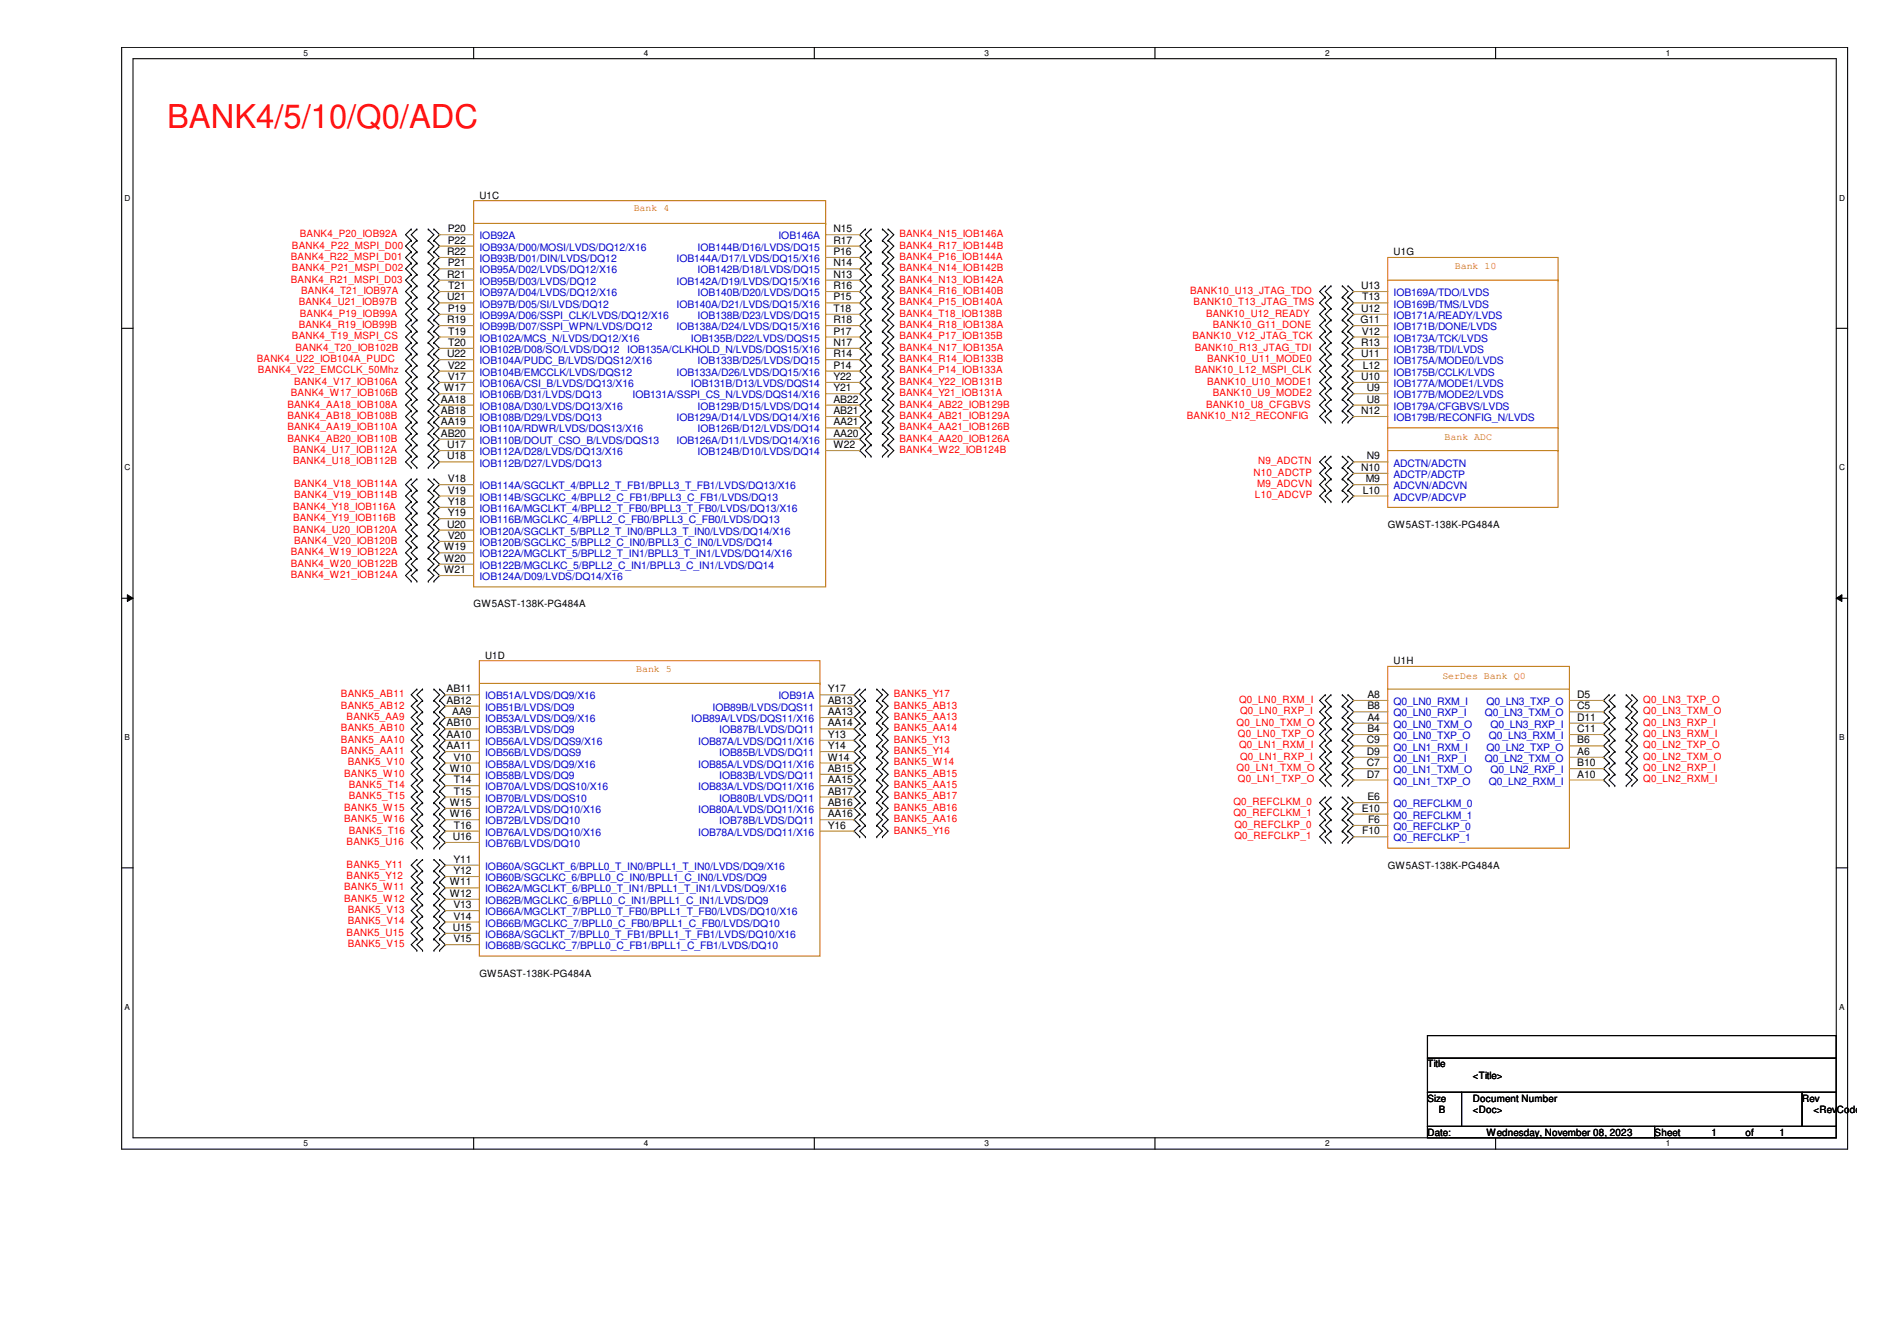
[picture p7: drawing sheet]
<svg xmlns="http://www.w3.org/2000/svg" width="297mm" height="210mm" viewBox="0 0 297 210" stroke-linecap="round" stroke-linejoin="round" font-family="sans-serif">
<defs><g id="words">
<text font-size="5.1" fill="#f00" x="26.2" y="20">BANK4/5/10/Q0/ADC</text>
<g font-size="1.6">
<text x="75.1" y="31.1">U1C</text>
<text x="70" y="39.9">R22</text>
<text x="70.1" y="36.4">P20</text>
<text x="70.1" y="38.1">P22</text>
<text x="70.1" y="41.7">P21</text>
<text x="130.5" y="41.7">N14</text>
<text x="130.5" y="39.9">P16</text>
<text x="130.5" y="38.1">R17</text>
<text x="130.5" y="36.4">N15</text>
<text x="218.2" y="40">U1G</text>
<text x="70" y="43.5">R21</text>
<text x="70" y="47">U21</text>
<text x="70.2" y="45.3">T21</text>
<text x="130.5" y="47">P15</text>
<text x="130.5" y="45.3">R16</text>
<text x="130.5" y="43.5">N13</text>
<text x="213.1" y="45.3">U13</text>
<text x="213.3" y="47">T13</text>
<text x="70" y="50.6">R19</text>
<text x="70.1" y="48.8">P19</text>
<text x="70.2" y="52.4">T19</text>
<text x="130.5" y="52.4">P17</text>
<text x="130.5" y="50.6">R18</text>
<text x="130.5" y="48.8">T18</text>
<text x="213" y="50.6">G11</text>
<text x="213.1" y="48.8">U12</text>
<text x="213.2" y="52.4">V12</text>
<text x="70" y="55.9">U22</text>
<text x="70.1" y="57.7">V22</text>
<text x="70.1" y="59.5">V17</text>
<text x="70.2" y="54.1">T20</text>
<text x="130.5" y="59.5">Y22</text>
<text x="130.5" y="57.7">P14</text>
<text x="130.5" y="55.9">R14</text>
<text x="130.5" y="54.1">N17</text>
<text x="213.1" y="54.1">R13</text>
<text x="213.1" y="55.9">U11</text>
<text x="213.1" y="59.5">U10</text>
<text x="213.4" y="57.7">L12</text>
<text x="69" y="63">AA18</text>
<text x="69" y="64.8">AB18</text>
<text x="69.6" y="61.3">W17</text>
<text x="130.5" y="64.8">AB21</text>
<text x="130.5" y="63">AB22</text>
<text x="130.5" y="61.3">Y21</text>
<text x="213.1" y="64.8">N12</text>
<text x="214" y="61.3">U9</text>
<text x="214" y="63">U8</text>
<text x="69" y="66.6">AA19</text>
<text x="69" y="68.4">AB20</text>
<text x="70" y="70.1">U17</text>
<text x="70" y="71.9">U18</text>
<text x="130.5" y="70.1">W22</text>
<text x="130.5" y="68.4">AA20</text>
<text x="130.5" y="66.6">AA21</text>
<text x="214" y="71.9">N9</text>
<text x="70.1" y="75.5">V18</text>
<text x="70.1" y="77.3">V19</text>
<text x="213.1" y="73.7">N10</text>
<text x="213.4" y="77.3">L10</text>
<text x="213.9" y="75.5">M9</text>
<text x="70" y="82.6">U20</text>
<text x="70.1" y="79">Y18</text>
<text x="70.1" y="80.8">Y19</text>
<text x="217.3" y="82.6">GW5AST-138K-PG484A</text>
<text x="69.6" y="86.1">W19</text>
<text x="69.6" y="87.9">W20</text>
<text x="69.6" y="89.7">W21</text>
<text x="70.1" y="84.4">V20</text>
<text x="74.2" y="95.1">GW5AST-138K-PG484A</text>
<text x="75.9" y="103.1">U1D</text>
<text x="218.2" y="104">U1H</text>
<text x="69.9" y="108.4">AB11</text>
<text x="69.9" y="110.2">AB12</text>
<text x="69.9" y="113.7">AB10</text>
<text x="70.8" y="111.9">AA9</text>
<text x="129.6" y="113.7">AA14</text>
<text x="129.6" y="111.9">AA13</text>
<text x="129.6" y="110.2">AB13</text>
<text x="129.6" y="108.4">Y17</text>
<text x="214.1" y="109.3">A8</text>
<text x="214.1" y="111">B8</text>
<text x="214.1" y="112.8">A4</text>
<text x="247" y="112.8">D11</text>
<text x="247" y="111">C5</text>
<text x="247" y="109.3">D5</text>
<text x="69.9" y="115.5">AA10</text>
<text x="69.9" y="117.3">AA11</text>
<text x="71" y="119">V10</text>
<text x="129.6" y="119">W14</text>
<text x="129.6" y="117.3">Y14</text>
<text x="129.6" y="115.5">Y13</text>
<text x="214" y="116.4">C9</text>
<text x="214" y="118.2">D9</text>
<text x="214" y="119.9">C7</text>
<text x="214.1" y="114.6">B4</text>
<text x="247" y="119.9">B10</text>
<text x="247" y="118.2">A6</text>
<text x="247" y="116.4">B6</text>
<text x="247" y="114.6">C11</text>
<text x="70.4" y="120.8">W10</text>
<text x="71.1" y="122.6">T14</text>
<text x="71.1" y="124.4">T15</text>
<text x="129.6" y="124.4">AB17</text>
<text x="129.6" y="122.6">AA15</text>
<text x="129.6" y="120.8">AB15</text>
<text x="214" y="121.7">D7</text>
<text x="214.1" y="125.3">E6</text>
<text x="247" y="121.7">A10</text>
<text x="70.4" y="126.2">W15</text>
<text x="70.4" y="127.9">W16</text>
<text x="70.9" y="131.5">U16</text>
<text x="71.1" y="129.7">T16</text>
<text x="129.6" y="129.7">Y16</text>
<text x="129.6" y="127.9">AA16</text>
<text x="129.6" y="126.2">AB16</text>
<text x="213.2" y="127">E10</text>
<text x="213.3" y="130.6">F10</text>
<text x="214.2" y="128.8">F6</text>
<text x="71" y="135">Y11</text>
<text x="71" y="136.8">Y12</text>
<text x="217.3" y="136">GW5AST-138K-PG484A</text>
<text x="70.4" y="138.6">W11</text>
<text x="70.4" y="140.4">W12</text>
<text x="71" y="142.2">V13</text>
<text x="71" y="143.9">V14</text>
<text x="70.9" y="145.7">U15</text>
<text x="71" y="147.5">V15</text>
<text x="75.1" y="152.9">GW5AST-138K-PG484A</text>
<text x="223.5" y="167.1">Title</text>
<text x="223.5" y="172.4">Size</text>
<text x="230.6" y="172.4">Document Number</text>
<text x="230.6" y="168.9">&lt;Title&gt;</text>
<text x="282.2" y="172.4">Rev</text>
<text x="223.5" y="177.8">Date:</text>
<text x="225.3" y="174.2">B</text>
<text x="230.6" y="174.2">&lt;Doc&gt;</text>
<text x="232.7" y="177.8">Wednesday, November 08, 2023</text>
<text x="259.1" y="177.8">Sheet</text>
<text x="268" y="177.8">1</text>
<text x="273.3" y="177.8">of</text>
<text x="278.6" y="177.8">1</text>
<text x="284" y="174.2">&lt;RevCode</text>
</g>
<g font-size="1.6" fill="#cc8006">
<text x="99.2" y="33">Bank 4</text>
<text x="227.8" y="42.1">Bank 10</text>
<text x="226.2" y="68.9">Bank ADC</text>
<text x="99.6" y="105.2">Bank 5</text>
<text x="225.8" y="106.3">SerDes Bank Q0</text>
</g>
<g font-size="1.6" fill="#f00">
<text x="45.6" y="40.7">BANK4_R22_MSPI_D01</text>
<text x="45.7" y="38.9">BANK4_P22_MSPI_D00</text>
<text x="46.9" y="37.1">BANK4_P20_IOB92A</text>
<text x="140.8" y="40.7">BANK4_P16_IOB144A</text>
<text x="140.8" y="38.9">BANK4_R17_IOB144B</text>
<text x="140.8" y="37.1">BANK4_N15_IOB146A</text>
<text x="45.6" y="44.2">BANK4_R21_MSPI_D03</text>
<text x="45.7" y="42.5">BANK4_P21_MSPI_D02</text>
<text x="46.8" y="47.8">BANK4_U21_IOB97B</text>
<text x="47.2" y="46">BANK4_T21_IOB97A</text>
<text x="140.8" y="47.8">BANK4_P15_IOB140A</text>
<text x="140.8" y="46">BANK4_R16_IOB140B</text>
<text x="140.8" y="44.2">BANK4_N13_IOB142A</text>
<text x="140.8" y="42.5">BANK4_N14_IOB142B</text>
<text x="186.4" y="46">BANK10_U13_JTAG_TDO</text>
<text x="186.9" y="47.8">BANK10_T13_JTAG_TMS</text>
<text x="45.7" y="53.1">BANK4_T19_MSPI_CS</text>
<text x="46.8" y="51.3">BANK4_R19_IOB99B</text>
<text x="46.9" y="49.6">BANK4_P19_IOB99A</text>
<text x="140.8" y="53.1">BANK4_P17_IOB135B</text>
<text x="140.8" y="51.3">BANK4_R18_IOB138A</text>
<text x="140.8" y="49.6">BANK4_T18_IOB138B</text>
<text x="186.7" y="53.1">BANK10_V12_JTAG_TCK</text>
<text x="188.8" y="49.6">BANK10_U12_READY</text>
<text x="189.9" y="51.3">BANK10_G11_DONE</text>
<text x="40.2" y="56.7">BANK4_U22_IOB104A_PUDC</text>
<text x="40.4" y="58.5">BANK4_V22_EMCCLK_50Mhz</text>
<text x="46.3" y="54.9">BANK4_T20_IOB102B</text>
<text x="140.8" y="58.5">BANK4_P14_IOB133A</text>
<text x="140.8" y="56.7">BANK4_R14_IOB133B</text>
<text x="140.8" y="54.9">BANK4_N17_IOB135A</text>
<text x="187.1" y="54.9">BANK10_R13_JTAG_TDI</text>
<text x="187.1" y="58.5">BANK10_L12_MSPI_CLK</text>
<text x="189" y="56.7">BANK10_U11_MODE0</text>
<text x="45" y="63.8">BANK4_AA18_IOB108A</text>
<text x="45" y="65.6">BANK4_AB18_IOB108B</text>
<text x="45.6" y="62">BANK4_W17_IOB106B</text>
<text x="46.1" y="60.2">BANK4_V17_IOB106A</text>
<text x="140.8" y="65.6">BANK4_AB21_IOB129A</text>
<text x="140.8" y="63.8">BANK4_AB22_IOB129B</text>
<text x="140.8" y="62">BANK4_Y21_IOB131A</text>
<text x="140.8" y="60.2">BANK4_Y22_IOB131B</text>
<text x="185.8" y="65.6">BANK10_N12_RECONFIG</text>
<text x="188.8" y="63.8">BANK10_U8_CFGBVS</text>
<text x="189" y="60.2">BANK10_U10_MODE1</text>
<text x="189.9" y="62">BANK10_U9_MODE2</text>
<text x="45" y="67.4">BANK4_AA19_IOB110A</text>
<text x="45" y="69.1">BANK4_AB20_IOB110B</text>
<text x="45.9" y="70.9">BANK4_U17_IOB112A</text>
<text x="140.8" y="70.9">BANK4_W22_IOB124B</text>
<text x="140.8" y="69.1">BANK4_AA20_IOB126A</text>
<text x="140.8" y="67.4">BANK4_AA21_IOB126B</text>
<text x="45.9" y="72.7">BANK4_U18_IOB112B</text>
<text x="46.1" y="76.2">BANK4_V18_IOB114A</text>
<text x="196.3" y="74.5">N10_ADCTP</text>
<text x="196.8" y="76.2">M9_ADCVN</text>
<text x="197" y="72.7">N9_ADCTN</text>
<text x="45.9" y="79.8">BANK4_Y18_IOB116A</text>
<text x="45.9" y="81.6">BANK4_Y19_IOB116B</text>
<text x="45.9" y="83.4">BANK4_U20_IOB120A</text>
<text x="46.1" y="78">BANK4_V19_IOB114B</text>
<text x="196.5" y="78">L10_ADCVP</text>
<text x="45.6" y="86.9">BANK4_W19_IOB122A</text>
<text x="45.6" y="88.7">BANK4_W20_IOB122B</text>
<text x="46.1" y="85.1">BANK4_V20_IOB120B</text>
<text x="45.6" y="90.5">BANK4_W21_IOB124A</text>
<text x="53.4" y="109.1">BANK5_AB11</text>
<text x="53.4" y="110.9">BANK5_AB12</text>
<text x="54.3" y="112.7">BANK5_AA9</text>
<text x="140" y="112.7">BANK5_AA13</text>
<text x="140" y="110.9">BANK5_AB13</text>
<text x="140" y="109.1">BANK5_Y17</text>
<text x="193.6" y="113.6">Q0_LN0_TXM_O</text>
<text x="194" y="110">Q0_LN0_RXM_I</text>
<text x="194.2" y="111.8">Q0_LN0_RXP_I</text>
<text x="257.3" y="113.6">Q0_LN3_RXP_I</text>
<text x="257.3" y="111.8">Q0_LN3_TXM_O</text>
<text x="257.3" y="110">Q0_LN3_TXP_O</text>
<text x="53.4" y="114.5">BANK5_AB10</text>
<text x="53.4" y="116.2">BANK5_AA10</text>
<text x="53.4" y="118">BANK5_AA11</text>
<text x="54.4" y="119.8">BANK5_V10</text>
<text x="140" y="119.8">BANK5_W14</text>
<text x="140" y="118">BANK5_Y14</text>
<text x="140" y="116.2">BANK5_Y13</text>
<text x="140" y="114.5">BANK5_AA14</text>
<text x="193.8" y="115.4">Q0_LN0_TXP_O</text>
<text x="194" y="117.1">Q0_LN1_RXM_I</text>
<text x="194.2" y="118.9">Q0_LN1_RXP_I</text>
<text x="257.3" y="118.9">Q0_LN2_TXM_O</text>
<text x="257.3" y="117.1">Q0_LN2_TXP_O</text>
<text x="257.3" y="115.4">Q0_LN3_RXM_I</text>
<text x="53.9" y="121.6">BANK5_W10</text>
<text x="54.6" y="123.4">BANK5_T14</text>
<text x="54.6" y="125.1">BANK5_T15</text>
<text x="140" y="125.1">BANK5_AB17</text>
<text x="140" y="123.4">BANK5_AA15</text>
<text x="140" y="121.6">BANK5_AB15</text>
<text x="193.6" y="120.7">Q0_LN1_TXM_O</text>
<text x="193.8" y="122.5">Q0_LN1_TXP_O</text>
<text x="257.3" y="122.5">Q0_LN2_RXM_I</text>
<text x="257.3" y="120.7">Q0_LN2_RXP_I</text>
<text x="53.9" y="126.9">BANK5_W15</text>
<text x="53.9" y="128.7">BANK5_W16</text>
<text x="54.6" y="130.5">BANK5_T16</text>
<text x="140" y="130.5">BANK5_Y16</text>
<text x="140" y="128.7">BANK5_AA16</text>
<text x="140" y="126.9">BANK5_AB16</text>
<text x="193.1" y="126">Q0_REFCLKM_0</text>
<text x="193.1" y="127.8">Q0_REFCLKM_1</text>
<text x="193.3" y="129.6">Q0_REFCLKP_0</text>
<text x="193.3" y="131.4">Q0_REFCLKP_1</text>
<text x="54.3" y="132.2">BANK5_U16</text>
<text x="54.3" y="135.8">BANK5_Y11</text>
<text x="54.3" y="137.6">BANK5_Y12</text>
<text x="53.9" y="139.4">BANK5_W11</text>
<text x="53.9" y="141.1">BANK5_W12</text>
<text x="54.4" y="142.9">BANK5_V13</text>
<text x="54.3" y="146.5">BANK5_U15</text>
<text x="54.4" y="144.7">BANK5_V14</text>
<text x="54.4" y="148.3">BANK5_V15</text>
</g>
<g font-size="1.6" fill="#00c">
<text x="75.1" y="37.5">IOB92A</text>
<text x="75.1" y="39.2">IOB93A/D00/MOSI/LVDS/DQ12/X16</text>
<text x="75.1" y="41">IOB93B/D01/DIN/LVDS/DQ12</text>
<text x="105.9" y="41">IOB144A/D17/LVDS/DQ15/X16</text>
<text x="109.2" y="39.2">IOB144B/D16/LVDS/DQ15</text>
<text x="121.9" y="37.5">IOB146A</text>
<text x="75.1" y="42.8">IOB95A/D02/LVDS/DQ12/X16</text>
<text x="75.1" y="44.6">IOB95B/D03/LVDS/DQ12</text>
<text x="75.1" y="46.4">IOB97A/D04/LVDS/DQ12/X16</text>
<text x="105.9" y="44.6">IOB142A/D19/LVDS/DQ15/X16</text>
<text x="109.2" y="46.4">IOB140B/D20/LVDS/DQ15</text>
<text x="109.2" y="42.8">IOB142B/D18/LVDS/DQ15</text>
<text x="218.2" y="46.4">IOB169A/TDO/LVDS</text>
<text x="75.1" y="53.5">IOB102A/MCS_N/LVDS/DQ12/X16</text>
<text x="75.1" y="48.1">IOB97B/D05/SI/LVDS/DQ12</text>
<text x="75.1" y="49.9">IOB99A/D06/SSPI_CLK/LVDS/DQ12/X16</text>
<text x="75.1" y="51.7">IOB99B/D07/SSPI_WPN/LVDS/DQ12</text>
<text x="105.9" y="51.7">IOB138A/D24/LVDS/DQ15/X16</text>
<text x="105.9" y="48.1">IOB140A/D21/LVDS/DQ15/X16</text>
<text x="108.2" y="53.5">IOB135B/D22/LVDS/DQS15</text>
<text x="109.2" y="49.9">IOB138B/D23/LVDS/DQ15</text>
<text x="218.2" y="48.1">IOB169B/TMS/LVDS</text>
<text x="218.2" y="49.9">IOB171A/READY/LVDS</text>
<text x="218.2" y="51.7">IOB171B/DONE/LVDS</text>
<text x="218.2" y="53.5">IOB173A/TCK/LVDS</text>
<text x="75.1" y="55.2">IOB102B/D08/SO/LVDS/DQ12</text>
<text x="75.1" y="57">IOB104A/PUDC_B/LVDS/DQS12/X16</text>
<text x="75.1" y="58.8">IOB104B/EMCCLK/LVDS/DQS12</text>
<text x="98.2" y="55.2">IOB135A/CLKHOLD_N/LVDS/DQS15/X16</text>
<text x="105.9" y="58.8">IOB133A/D26/LVDS/DQ15/X16</text>
<text x="109.2" y="57">IOB133B/D25/LVDS/DQ15</text>
<text x="218.2" y="55.2">IOB173B/TDI/LVDS</text>
<text x="218.2" y="57">IOB175A/MODE0/LVDS</text>
<text x="218.2" y="58.8">IOB175B/CCLK/LVDS</text>
<text x="75.1" y="60.6">IOB106A/CSI_B/LVDS/DQ13/X16</text>
<text x="75.1" y="62.4">IOB106B/D31/LVDS/DQ13</text>
<text x="75.1" y="64.1">IOB108A/D30/LVDS/DQ13/X16</text>
<text x="75.1" y="65.9">IOB108B/D29/LVDS/DQ13</text>
<text x="99" y="62.4">IOB131A/SSPI_CS_N/LVDS/DQS14/X16</text>
<text x="105.9" y="65.9">IOB129A/D14/LVDS/DQ14/X16</text>
<text x="108.2" y="60.6">IOB131B/D13/LVDS/DQS14</text>
<text x="109.2" y="64.1">IOB129B/D15/LVDS/DQ14</text>
<text x="218.2" y="60.6">IOB177A/MODE1/LVDS</text>
<text x="218.2" y="62.4">IOB177B/MODE2/LVDS</text>
<text x="218.2" y="64.1">IOB179A/CFGBVS/LVDS</text>
<text x="218.2" y="65.9">IOB179B/RECONFIG_N/LVDS</text>
<text x="75.1" y="67.7">IOB110A/RDWR/LVDS/DQS13/X16</text>
<text x="75.1" y="69.5">IOB110B/DOUT_CSO_B/LVDS/DQS13</text>
<text x="75.1" y="71.2">IOB112A/D28/LVDS/DQ13/X16</text>
<text x="105.9" y="69.5">IOB126A/D11/LVDS/DQ14/X16</text>
<text x="109.2" y="71.2">IOB124B/D10/LVDS/DQ14</text>
<text x="109.2" y="67.7">IOB126B/D12/LVDS/DQ14</text>
<text x="75.1" y="73">IOB112B/D27/LVDS/DQ13</text>
<text x="75.1" y="76.6">IOB114A/SGCLKT_4/BPLL2_T_FB1/BPLL3_T_FB1/LVDS/DQ13/X16</text>
<text x="218.2" y="73">ADCTN/ADCTN</text>
<text x="218.2" y="74.8">ADCTP/ADCTP</text>
<text x="218.2" y="76.6">ADCVN/ADCVN</text>
<text x="75.1" y="78.4">IOB114B/SGCLKC_4/BPLL2_C_FB1/BPLL3_C_FB1/LVDS/DQ13</text>
<text x="75.1" y="80.1">IOB116A/MGCLKT_4/BPLL2_T_FB0/BPLL3_T_FB0/LVDS/DQ13/X16</text>
<text x="75.1" y="81.9">IOB116B/MGCLKC_4/BPLL2_C_FB0/BPLL3_C_FB0/LVDS/DQ13</text>
<text x="75.1" y="83.7">IOB120A/SGCLKT_5/BPLL2_T_IN0/BPLL3_T_IN0/LVDS/DQ14/X16</text>
<text x="218.2" y="78.4">ADCVP/ADCVP</text>
<text x="75.1" y="85.5">IOB120B/SGCLKC_5/BPLL2_C_IN0/BPLL3_C_IN0/LVDS/DQ14</text>
<text x="75.1" y="87.2">IOB122A/MGCLKT_5/BPLL2_T_IN1/BPLL3_T_IN1/LVDS/DQ14/X16</text>
<text x="75.1" y="89">IOB122B/MGCLKC_5/BPLL2_C_IN1/BPLL3_C_IN1/LVDS/DQ14</text>
<text x="75.1" y="90.8">IOB124A/D09/LVDS/DQ14/X16</text>
<text x="75.9" y="109.5">IOB51A/LVDS/DQ9/X16</text>
<text x="75.9" y="111.3">IOB51B/LVDS/DQ9</text>
<text x="75.9" y="113">IOB53A/LVDS/DQ9/X16</text>
<text x="108.2" y="113">IOB89A/LVDS/DQS11/X16</text>
<text x="111.5" y="111.3">IOB89B/LVDS/DQS11</text>
<text x="121.9" y="109.5">IOB91A</text>
<text x="218.2" y="110.4">Q0_LN0_RXM_I</text>
<text x="218.2" y="112.1">Q0_LN0_RXP_I</text>
<text x="218.2" y="113.9">Q0_LN0_TXM_O</text>
<text x="232.5" y="112.1">Q0_LN3_TXM_O</text>
<text x="232.7" y="110.4">Q0_LN3_TXP_O</text>
<text x="233.4" y="113.9">Q0_LN3_RXP_I</text>
<text x="75.9" y="114.8">IOB53B/LVDS/DQ9</text>
<text x="75.9" y="116.6">IOB56A/LVDS/DQS9/X16</text>
<text x="75.9" y="118.4">IOB56B/LVDS/DQS9</text>
<text x="109.3" y="116.6">IOB87A/LVDS/DQ11/X16</text>
<text x="112.6" y="118.4">IOB85B/LVDS/DQ11</text>
<text x="112.6" y="114.8">IOB87B/LVDS/DQ11</text>
<text x="218.2" y="115.7">Q0_LN0_TXP_O</text>
<text x="218.2" y="117.5">Q0_LN1_RXM_I</text>
<text x="218.2" y="119.3">Q0_LN1_RXP_I</text>
<text x="232.5" y="119.3">Q0_LN2_TXM_O</text>
<text x="232.7" y="117.5">Q0_LN2_TXP_O</text>
<text x="233.1" y="115.7">Q0_LN3_RXM_I</text>
<text x="75.9" y="120.1">IOB58A/LVDS/DQ9/X16</text>
<text x="75.9" y="121.9">IOB58B/LVDS/DQ9</text>
<text x="75.9" y="123.7">IOB70A/LVDS/DQS10/X16</text>
<text x="75.9" y="125.5">IOB70B/LVDS/DQS10</text>
<text x="109.3" y="123.7">IOB83A/LVDS/DQ11/X16</text>
<text x="109.3" y="120.1">IOB85A/LVDS/DQ11/X16</text>
<text x="112.6" y="125.5">IOB80B/LVDS/DQ11</text>
<text x="112.6" y="121.9">IOB83B/LVDS/DQ11</text>
<text x="218.2" y="121">Q0_LN1_TXM_O</text>
<text x="218.2" y="122.8">Q0_LN1_TXP_O</text>
<text x="233.1" y="122.8">Q0_LN2_RXM_I</text>
<text x="233.4" y="121">Q0_LN2_RXP_I</text>
<text x="75.9" y="127.3">IOB72A/LVDS/DQ10/X16</text>
<text x="75.9" y="129">IOB72B/LVDS/DQ10</text>
<text x="75.9" y="130.8">IOB76A/LVDS/DQ10/X16</text>
<text x="109.3" y="130.8">IOB78A/LVDS/DQ11/X16</text>
<text x="109.3" y="127.3">IOB80A/LVDS/DQ11/X16</text>
<text x="112.6" y="129">IOB78B/LVDS/DQ11</text>
<text x="218.2" y="126.4">Q0_REFCLKM_0</text>
<text x="218.2" y="128.1">Q0_REFCLKM_1</text>
<text x="218.2" y="129.9">Q0_REFCLKP_0</text>
<text x="218.2" y="131.7">Q0_REFCLKP_1</text>
<text x="75.9" y="136.1">IOB60A/SGCLKT_6/BPLL0_T_IN0/BPLL1_T_IN0/LVDS/DQ9/X16</text>
<text x="75.9" y="137.9">IOB60B/SGCLKC_6/BPLL0_C_IN0/BPLL1_C_IN0/LVDS/DQ9</text>
<text x="75.9" y="132.6">IOB76B/LVDS/DQ10</text>
<text x="75.9" y="139.7">IOB62A/MGCLKT_6/BPLL0_T_IN1/BPLL1_T_IN1/LVDS/DQ9/X16</text>
<text x="75.9" y="141.5">IOB62B/MGCLKC_6/BPLL0_C_IN1/BPLL1_C_IN1/LVDS/DQ9</text>
<text x="75.9" y="143.3">IOB66A/MGCLKT_7/BPLL0_T_FB0/BPLL1_T_FB0/LVDS/DQ10/X16</text>
<text x="75.9" y="145">IOB66B/MGCLKC_7/BPLL0_C_FB0/BPLL1_C_FB0/LVDS/DQ10</text>
<text x="75.9" y="146.8">IOB68A/SGCLKT_7/BPLL0_T_FB1/BPLL1_T_FB1/LVDS/DQ10/X16</text>
<text x="75.9" y="148.6">IOB68B/SGCLKC_7/BPLL0_C_FB1/BPLL1_C_FB1/LVDS/DQ10</text>
</g>
<g font-size="1.3">
<text x="47.5" y="8.7">5</text>
<text x="100.8" y="8.7">4</text>
<text x="154.2" y="8.7">3</text>
<text x="207.5" y="8.7">2</text>
<text x="260.9" y="8.7">1</text>
<text x="19.5" y="31.4">D</text>
<text x="288" y="31.4">D</text>
<text x="19.5" y="73.6">C</text>
<text x="288" y="73.6">C</text>
<text x="19.5" y="115.9">B</text>
<text x="288" y="115.9">B</text>
<text x="19.5" y="158.1">A</text>
<text x="288" y="158.1">A</text>
<text x="47.5" y="179.4">5</text>
<text x="100.8" y="179.4">4</text>
<text x="154.2" y="179.4">3</text>
<text x="207.5" y="179.4">2</text>
<text x="260.9" y="179.4">1</text>
</g>
</g></defs>
<path d="M19.1 7.4h270.2v172.5h-270.2zM20.8 9.2h266.7v168.9h-266.7z" fill="none" stroke="#000" stroke-width=".17"/>
<g fill="#fff">
<path d="M47.5 7.6h.7v1.4h-.7z"/>
<path d="M47.5 178.3h.7v1.4h-.7z"/>
</g>
<path d="M74.2 7.4v1.8M74.2 178.1v1.8" fill="none" stroke="#000" stroke-width=".17"/>
<g fill="#fff">
<path d="M100.8 7.6h.7v1.4h-.7z"/>
<path d="M100.8 178.3h.7v1.4h-.7z"/>
</g>
<path d="M127.5 7.4v1.8M127.5 178.1v1.8" fill="none" stroke="#000" stroke-width=".17"/>
<g fill="#fff">
<path d="M154.2 7.6h.7v1.4h-.7z"/>
<path d="M154.2 178.3h.7v1.4h-.7z"/>
</g>
<path d="M180.8 7.4v1.8M180.8 178.1v1.8" fill="none" stroke="#000" stroke-width=".17"/>
<g fill="#fff">
<path d="M207.5 7.6h.7v1.4h-.7z"/>
<path d="M207.5 178.3h.7v1.4h-.7z"/>
</g>
<path d="M234.2 7.4v1.8M234.2 178.1v1.8" fill="none" stroke="#000" stroke-width=".17"/>
<g fill="#fff">
<path d="M260.9 7.6h.6v1.4h-.6z"/>
<path d="M260.9 178.3h.6v1.4h-.6z"/>
<path d="M19.5 30.3h.9v1.4h-.9z"/>
<path d="M288 30.3h.9v1.4h-.9z"/>
<path d="M19.5 72.5h.9v1.4h-.9z"/>
<path d="M288 72.5h.9v1.4h-.9z"/>
</g>
<path d="M19.1 51.4h1.7M287.5 51.4h1.8" fill="none" stroke="#000" stroke-width=".17"/>
<g fill="#fff">
<path d="M19.5 114.7h.8v1.4h-.8z"/>
<path d="M288 114.7h.8v1.4h-.8z"/>
</g>
<path d="M19.1 93.6h1.7M287.5 93.6h1.8" fill="none" stroke="#000" stroke-width=".17"/>
<path d="M19.9 93.1l.9 .5-.9 .5zM287.5 93.6l.9-.5v1z" fill="#000"/>
<path d="M19.9 93.1l.9 .5-.9 .5zM287.5 93.6l.9-.5v1z" fill="none" stroke="#000" stroke-width=".16"/>
<g fill="#fff">
<path d="M19.5 156.9h.8v1.4h-.8z"/>
<path d="M288 156.9h.8v1.4h-.8z"/>
</g>
<g fill="none" stroke="#000" stroke-width=".17">
<path d="M64.4 35.9h.1M64.4 37.6h.1M64.4 39.4h.1M64.4 35.9l-.9 .8 .9 .9M64.4 37.6l-.9 .9 .9 .9M64.4 39.4l-.9 .9 .9 .9M65.3 35.9h.1M65.3 37.6h.1M65.3 39.4h.1M65.3 39.4l-.9 .9 .9 .9M65.3 35.9l-.9 .8 .9 .9M65.3 37.6l-.9 .9 .9 .9"/>
<path d="M67.1 35.9h.1M67.1 37.6h.1M67.1 39.4h.1M67.1 35.9l.8 .8-.8 .9M67.1 39.4l.8 .9-.8 .9M67.1 37.6l.8 .9-.8 .9M67.9 37.6h.1M67.9 35.9h.1M67.9 39.4h.1M67.9 35.9l.9 .8-.9 .9M67.9 37.6l.9 .9-.9 .9M67.9 39.4l.9 .9-.9 .9"/>
<path d="M135.5 39.4h.1M135.5 37.6h.1M135.5 35.9h.1M135.5 39.4l-.9 .9 .9 .9M135.5 37.6l-.9 .9 .9 .9M135.5 35.9l-.9 .8 .9 .9M136.4 39.4h.1M136.4 37.6h.1M136.4 35.9h.1M136.4 39.4l-.9 .9 .9 .9M136.4 37.6l-.9 .9 .9 .9M136.4 35.9l-.9 .8 .9 .9"/>
<path d="M138.2 39.4h.1M138.2 37.6h.1M138.2 35.9h.1M138.2 37.6l.9 .9-.9 .9M138.2 39.4l.9 .9-.9 .9M138.2 35.9l.9 .8-.9 .9M139.1 39.4h.1M139.1 37.6h.1M139.1 35.9h.1M139.1 37.6l.9 .9-.9 .9M139.1 39.4l.9 .9-.9 .9M139.1 35.9l.9 .8-.9 .9"/>
<path d="M64.4 41.2h.1M64.4 43h.1M64.4 44.7h.1M64.4 46.5h.1M64.4 48.3h.1M64.4 50.1h.1M64.4 51.9h.1M64.4 53.6h.1M64.4 55.4h.1M64.4 57.2h.1M64.4 59h.1M64.4 41.2l-.9 .9 .9 .9"/>
<path d="M64.4 43l-.9 .9 .9 .8M64.4 44.7l-.9 .9 .9 .9M64.4 46.5l-.9 .9 .9 .9M64.4 48.3l-.9 .9 .9 .9M64.4 50.1l-.9 .9 .9 .9M64.4 51.9l-.9 .8 .9 .9M64.4 53.6l-.9 .9 .9 .9M64.4 55.4l-.9 .9 .9 .9M64.4 57.2l-.9 .9 .9 .9M64.4 59l-.9 .9 .9 .8M65.3 41.2h.1M65.3 43h.1"/>
<path d="M65.3 44.7h.1M65.3 46.5h.1M65.3 48.3h.1M65.3 50.1h.1M65.3 51.9h.1M65.3 53.6h.1M65.3 55.4h.1M65.3 57.2h.1M65.3 59h.1M65.3 41.2l-.9 .9 .9 .9M65.3 43l-.9 .9 .9 .8M65.3 44.7l-.9 .9 .9 .9"/>
<path d="M65.3 46.5l-.9 .9 .9 .9M65.3 48.3l-.9 .9 .9 .9M65.3 50.1l-.9 .9 .9 .9M65.3 51.9l-.9 .8 .9 .9M65.3 53.6l-.9 .9 .9 .9M65.3 55.4l-.9 .9 .9 .9M65.3 57.2l-.9 .9 .9 .9M65.3 59l-.9 .9 .9 .8M67.1 41.2h.1M67.1 43h.1M67.1 44.7h.1M67.1 46.5h.1"/>
<path d="M67.1 48.3h.1M67.1 50.1h.1M67.1 51.9h.1M67.1 53.6h.1M67.1 55.4h.1M67.1 57.2h.1M67.1 59h.1M67.1 43l.8 .9-.8 .8M67.1 41.2l.8 .9-.8 .9M67.1 44.7l.8 .9-.8 .9M67.1 46.5l.8 .9-.8 .9M67.1 48.3l.8 .9-.8 .9"/>
<path d="M67.1 50.1l.8 .9-.8 .9M67.1 51.9l.8 .8-.8 .9M67.1 53.6l.8 .9-.8 .9M67.1 55.4l.8 .9-.8 .9M67.1 57.2l.8 .9-.8 .9M67.1 59l.8 .9-.8 .8M67.9 41.2h.1M67.9 43h.1M67.9 44.7h.1M67.9 46.5h.1M67.9 48.3h.1M67.9 50.1h.1"/>
<path d="M67.9 51.9h.1M67.9 53.6h.1M67.9 55.4h.1M67.9 57.2h.1M67.9 59h.1M67.9 41.2l.9 .9-.9 .9M67.9 44.7l.9 .9-.9 .9M67.9 46.5l.9 .9-.9 .9M67.9 43l.9 .9-.9 .8M67.9 48.3l.9 .9-.9 .9M67.9 50.1l.9 .9-.9 .9M67.9 51.9l.9 .8-.9 .9"/>
<path d="M67.9 55.4l.9 .9-.9 .9M67.9 57.2l.9 .9-.9 .9M67.9 53.6l.9 .9-.9 .9M67.9 59l.9 .9-.9 .8M135.5 59h.1M135.5 57.2h.1M135.5 55.4h.1M135.5 53.6h.1M135.5 51.9h.1M135.5 50.1h.1M135.5 48.3h.1M135.5 46.5h.1"/>
<path d="M135.5 44.7h.1M135.5 43h.1M135.5 41.2h.1M135.5 43l-.9 .9 .9 .8M135.5 44.7l-.9 .9 .9 .9M135.5 46.5l-.9 .9 .9 .9M135.5 41.2l-.9 .9 .9 .9M135.5 55.4l-.9 .9 .9 .9M135.5 57.2l-.9 .9 .9 .9M135.5 59l-.9 .9 .9 .8M135.5 53.6l-.9 .9 .9 .9M135.5 51.9l-.9 .8 .9 .9"/>
<path d="M135.5 50.1l-.9 .9 .9 .9M135.5 48.3l-.9 .9 .9 .9M136.4 59h.1M136.4 57.2h.1M136.4 55.4h.1M136.4 53.6h.1M136.4 51.9h.1M136.4 50.1h.1M136.4 48.3h.1M136.4 46.5h.1M136.4 44.7h.1M136.4 43h.1"/>
<path d="M136.4 41.2h.1M136.4 41.2l-.9 .9 .9 .9M136.4 43l-.9 .9 .9 .8M136.4 44.7l-.9 .9 .9 .9M136.4 55.4l-.9 .9 .9 .9M136.4 57.2l-.9 .9 .9 .9M136.4 59l-.9 .9 .9 .8M136.4 53.6l-.9 .9 .9 .9M136.4 51.9l-.9 .8 .9 .9M136.4 50.1l-.9 .9 .9 .9M136.4 46.5l-.9 .9 .9 .9M136.4 48.3l-.9 .9 .9 .9"/>
<path d="M138.2 59h.1M138.2 57.2h.1M138.2 55.4h.1M138.2 53.6h.1M138.2 51.9h.1M138.2 50.1h.1M138.2 48.3h.1M138.2 46.5h.1M138.2 44.7h.1M138.2 43h.1M138.2 41.2h.1M138.2 41.2l.9 .9-.9 .9"/>
<path d="M138.2 51.9l.9 .8-.9 .9M138.2 53.6l.9 .9-.9 .9M138.2 55.4l.9 .9-.9 .9M138.2 57.2l.9 .9-.9 .9M138.2 59l.9 .9-.9 .8M138.2 50.1l.9 .9-.9 .9M138.2 48.3l.9 .9-.9 .9M138.2 46.5l.9 .9-.9 .9M138.2 44.7l.9 .9-.9 .9M138.2 43l.9 .9-.9 .8M139.1 59h.1M139.1 57.2h.1"/>
<path d="M139.1 55.4h.1M139.1 53.6h.1M139.1 51.9h.1M139.1 50.1h.1M139.1 48.3h.1M139.1 46.5h.1M139.1 44.7h.1M139.1 43h.1M139.1 41.2h.1M139.1 41.2l.9 .9-.9 .9M139.1 50.1l.9 .9-.9 .9M139.1 51.9l.9 .8-.9 .9"/>
<path d="M139.1 53.6l.9 .9-.9 .9M139.1 55.4l.9 .9-.9 .9M139.1 57.2l.9 .9-.9 .9M139.1 59l.9 .9-.9 .8M139.1 48.3l.9 .9-.9 .9M139.1 46.5l.9 .9-.9 .9M139.1 44.7l.9 .9-.9 .9M139.1 43l.9 .9-.9 .8M207.5 44.7h.1M207.5 46.5h.1M207.5 48.3h.1M207.5 50.1h.1"/>
<path d="M207.5 51.9h.1M207.5 53.6h.1M207.5 55.4h.1M207.5 57.2h.1M207.5 59h.1M207.5 57.2l-.9 .9 .9 .9M207.5 59l-.9 .9 .9 .8M207.5 46.5l-.9 .9 .9 .9M207.5 44.7l-.9 .9 .9 .9M207.5 50.1l-.9 .9 .9 .9M207.5 51.9l-.9 .8 .9 .9M207.5 53.6l-.9 .9 .9 .9"/>
<path d="M207.5 48.3l-.9 .9 .9 .9M207.5 55.4l-.9 .9 .9 .9M208.4 44.7h.1M208.4 46.5h.1M208.4 48.3h.1M208.4 50.1h.1M208.4 51.9h.1M208.4 53.6h.1M208.4 55.4h.1M208.4 57.2h.1M208.4 59h.1M208.4 55.4l-.9 .9 .9 .9"/>
<path d="M208.4 59l-.9 .9 .9 .8M208.4 57.2l-.9 .9 .9 .9M208.4 46.5l-.9 .9 .9 .9M208.4 44.7l-.9 .9 .9 .9M208.4 48.3l-.9 .9 .9 .9M208.4 50.1l-.9 .9 .9 .9M208.4 51.9l-.9 .8 .9 .9M208.4 53.6l-.9 .9 .9 .9M210.2 44.7h.1M210.2 46.5h.1M210.2 48.3h.1M210.2 50.1h.1"/>
<path d="M210.2 51.9h.1M210.2 53.6h.1M210.2 55.4h.1M210.2 57.2h.1M210.2 59h.1M210.2 51.9l.9 .8-.9 .9M210.2 57.2l.9 .9-.9 .9M210.2 55.4l.9 .9-.9 .9M210.2 53.6l.9 .9-.9 .9M210.2 44.7l.9 .9-.9 .9M210.2 48.3l.9 .9-.9 .9M210.2 46.5l.9 .9-.9 .9"/>
<path d="M210.2 50.1l.9 .9-.9 .9M210.2 59l.9 .9-.9 .8M211.1 46.5h.1M211.1 44.7h.1M211.1 48.3h.1M211.1 50.1h.1M211.1 51.9h.1M211.1 53.6h.1M211.1 55.4h.1M211.1 57.2h.1M211.1 59h.1M211.1 51.9l.9 .8-.9 .9"/>
<path d="M211.1 55.4l.9 .9-.9 .9M211.1 53.6l.9 .9-.9 .9M211.1 44.7l.9 .9-.9 .9M211.1 46.5l.9 .9-.9 .9M211.1 48.3l.9 .9-.9 .9M211.1 50.1l.9 .9-.9 .9M211.1 57.2l.9 .9-.9 .9M211.1 59l.9 .9-.9 .8M64.4 75h.1M64.4 76.7h.1M64.4 78.5h.1M64.4 60.7h.1"/>
<path d="M64.4 62.5h.1M64.4 64.3h.1M64.4 66.1h.1M64.4 67.9h.1M64.4 69.6h.1M64.4 71.4h.1M64.4 73.2h.1M64.4 75l-.9 .9 .9 .8M64.4 76.7l-.9 .9 .9 .9M64.4 78.5l-.9 .9 .9 .9M64.4 60.7l-.9 .9 .9 .9M64.4 62.5l-.9 .9 .9 .9"/>
<path d="M64.4 64.3l-.9 .9 .9 .9M64.4 66.1l-.9 .9 .9 .9M64.4 67.9l-.9 .8 .9 .9M64.4 69.6l-.9 .9 .9 .9M64.4 71.4l-.9 .9 .9 .9M65.3 75h.1M65.3 76.7h.1M65.3 78.5h.1M65.3 60.7h.1M65.3 62.5h.1M65.3 64.3h.1M65.3 66.1h.1"/>
<path d="M65.3 67.9h.1M65.3 69.6h.1M65.3 71.4h.1M65.3 73.2h.1M65.3 78.5l-.9 .9 .9 .9M65.3 75l-.9 .9 .9 .8M65.3 76.7l-.9 .9 .9 .9M65.3 60.7l-.9 .9 .9 .9M65.3 62.5l-.9 .9 .9 .9M65.3 64.3l-.9 .9 .9 .9M65.3 66.1l-.9 .9 .9 .9M65.3 67.9l-.9 .8 .9 .9"/>
<path d="M65.3 69.6l-.9 .9 .9 .9M65.3 71.4l-.9 .9 .9 .9M67.1 75h.1M67.1 76.7h.1M67.1 78.5h.1M67.1 60.7h.1M67.1 62.5h.1M67.1 64.3h.1M67.1 66.1h.1M67.1 67.9h.1M67.1 69.6h.1M67.1 71.4h.1"/>
<path d="M67.1 73.2h.1M67.1 75l.8 .9-.8 .8M67.1 71.4l.8 .9-.8 .9M67.1 78.5l.8 .9-.8 .9M67.1 76.7l.8 .9-.8 .9M67.1 60.7l.8 .9-.8 .9M67.1 62.5l.8 .9-.8 .9M67.1 66.1l.8 .9-.8 .9M67.1 64.3l.8 .9-.8 .9M67.1 67.9l.8 .8-.8 .9M67.1 69.6l.8 .9-.8 .9M67.9 76.7h.1"/>
<path d="M67.9 75h.1M67.9 78.5h.1M67.9 60.7h.1M67.9 62.5h.1M67.9 64.3h.1M67.9 66.1h.1M67.9 67.9h.1M67.9 69.6h.1M67.9 71.4h.1M67.9 73.2h.1M67.9 75l.9 .9-.9 .8M67.9 69.6l.9 .9-.9 .9"/>
<path d="M67.9 76.7l.9 .9-.9 .9M67.9 71.4l.9 .9-.9 .9M67.9 78.5l.9 .9-.9 .9M67.9 60.7l.9 .9-.9 .9M67.9 62.5l.9 .9-.9 .9M67.9 66.1l.9 .9-.9 .9M67.9 67.9l.9 .8-.9 .9M67.9 64.3l.9 .9-.9 .9M135.5 69.6h.1M135.5 71.4h.1M135.5 67.9h.1M135.5 66.1h.1"/>
<path d="M135.5 64.3h.1M135.5 62.5h.1M135.5 60.7h.1M135.5 60.7l-.9 .9 .9 .9M135.5 62.5l-.9 .9 .9 .9M135.5 69.6l-.9 .9 .9 .9M135.5 64.3l-.9 .9 .9 .9M135.5 67.9l-.9 .8 .9 .9M135.5 66.1l-.9 .9 .9 .9M136.4 71.4h.1M136.4 69.6h.1M136.4 67.9h.1"/>
<path d="M136.4 66.1h.1M136.4 64.3h.1M136.4 62.5h.1M136.4 60.7h.1M136.4 60.7l-.9 .9 .9 .9M136.4 62.5l-.9 .9 .9 .9M136.4 69.6l-.9 .9 .9 .9M136.4 66.1l-.9 .9 .9 .9M136.4 67.9l-.9 .8 .9 .9M136.4 64.3l-.9 .9 .9 .9M138.2 71.4h.1M138.2 69.6h.1"/>
<path d="M138.2 67.9h.1M138.2 66.1h.1M138.2 64.3h.1M138.2 62.5h.1M138.2 60.7h.1M138.2 67.9l.9 .8-.9 .9M138.2 69.6l.9 .9-.9 .9M138.2 66.1l.9 .9-.9 .9M138.2 64.3l.9 .9-.9 .9M138.2 62.5l.9 .9-.9 .9M138.2 60.7l.9 .9-.9 .9M139.1 71.4h.1"/>
<path d="M139.1 69.6h.1M139.1 67.9h.1M139.1 66.1h.1M139.1 64.3h.1M139.1 62.5h.1M139.1 60.7h.1M139.1 66.1l.9 .9-.9 .9M139.1 67.9l.9 .8-.9 .9M139.1 69.6l.9 .9-.9 .9M139.1 64.3l.9 .9-.9 .9M139.1 62.5l.9 .9-.9 .9M139.1 60.7l.9 .9-.9 .9"/>
<path d="M207.5 71.4h.1M207.5 73.2h.1M207.5 75h.1M207.5 76.7h.1M207.5 78.5h.1M207.5 60.7h.1M207.5 62.5h.1M207.5 64.3h.1M207.5 66.1h.1M207.5 76.7l-.9 .9 .9 .9M207.5 71.4l-.9 .9 .9 .9M207.5 73.2l-.9 .9 .9 .9"/>
<path d="M207.5 75l-.9 .9 .9 .8M207.5 60.7l-.9 .9 .9 .9M207.5 62.5l-.9 .9 .9 .9M207.5 64.3l-.9 .9 .9 .9M208.4 71.4h.1M208.4 73.2h.1M208.4 75h.1M208.4 76.7h.1M208.4 78.5h.1M208.4 60.7h.1M208.4 62.5h.1M208.4 64.3h.1"/>
<path d="M208.4 66.1h.1M208.4 75l-.9 .9 .9 .8M208.4 71.4l-.9 .9 .9 .9M208.4 76.7l-.9 .9 .9 .9M208.4 73.2l-.9 .9 .9 .9M208.4 60.7l-.9 .9 .9 .9M208.4 62.5l-.9 .9 .9 .9M208.4 64.3l-.9 .9 .9 .9M210.2 71.4h.1M210.2 73.2h.1M210.2 75h.1M210.2 76.7h.1"/>
<path d="M210.2 78.5h.1M210.2 60.7h.1M210.2 62.5h.1M210.2 64.3h.1M210.2 66.1h.1M210.2 71.4l.9 .9-.9 .9M210.2 75l.9 .9-.9 .8M210.2 73.2l.9 .9-.9 .9M210.2 76.7l.9 .9-.9 .9M210.2 62.5l.9 .9-.9 .9M210.2 60.7l.9 .9-.9 .9M210.2 64.3l.9 .9-.9 .9"/>
<path d="M211.1 73.2h.1M211.1 71.4h.1M211.1 75h.1M211.1 76.7h.1M211.1 78.5h.1M211.1 60.7h.1M211.1 62.5h.1M211.1 64.3h.1M211.1 66.1h.1M211.1 71.4l.9 .9-.9 .9M211.1 76.7l.9 .9-.9 .9M211.1 73.2l.9 .9-.9 .9"/>
<path d="M211.1 75l.9 .9-.9 .8M211.1 60.7l.9 .9-.9 .9M211.1 64.3l.9 .9-.9 .9M211.1 62.5l.9 .9-.9 .9M64.4 80.3h.1M64.4 82.1h.1M64.4 83.9h.1M64.4 85.6h.1M64.4 87.4h.1M64.4 89.2h.1M64.4 91h.1M64.4 80.3l-.9 .9 .9 .9"/>
<path d="M64.4 82.1l-.9 .9 .9 .9M64.4 83.9l-.9 .9 .9 .8M64.4 85.6l-.9 .9 .9 .9M64.4 87.4l-.9 .9 .9 .9M64.4 89.2l-.9 .9 .9 .9M65.3 80.3h.1M65.3 82.1h.1M65.3 83.9h.1M65.3 85.6h.1M65.3 87.4h.1M65.3 89.2h.1M65.3 91h.1"/>
<path d="M65.3 80.3l-.9 .9 .9 .9M65.3 82.1l-.9 .9 .9 .9M65.3 83.9l-.9 .9 .9 .8M65.3 85.6l-.9 .9 .9 .9M65.3 87.4l-.9 .9 .9 .9M65.3 89.2l-.9 .9 .9 .9M67.1 80.3h.1M67.1 82.1h.1M67.1 83.9h.1M67.1 85.6h.1M67.1 87.4h.1M67.1 89.2h.1"/>
<path d="M67.1 91h.1M67.1 80.3l.8 .9-.8 .9M67.1 82.1l.8 .9-.8 .9M67.1 83.9l.8 .9-.8 .8M67.1 87.4l.8 .9-.8 .9M67.1 85.6l.8 .9-.8 .9M67.1 89.2l.8 .9-.8 .9M67.9 80.3h.1M67.9 82.1h.1M67.9 83.9h.1M67.9 85.6h.1M67.9 87.4h.1"/>
<path d="M67.9 89.2h.1M67.9 91h.1M67.9 80.3l.9 .9-.9 .9M67.9 82.1l.9 .9-.9 .9M67.9 83.9l.9 .9-.9 .8M67.9 89.2l.9 .9-.9 .9M67.9 85.6l.9 .9-.9 .9M67.9 87.4l.9 .9-.9 .9M65.3 107.9h.1M65.3 109.6h.1M65.3 111.4h.1M65.3 113.2h.1"/>
<path d="M65.3 115h.1M65.3 116.8h.1M65.3 118.5h.1M65.3 113.2l-.9 .9 .9 .9M65.3 107.9l-.9 .9 .9 .8M65.3 115l-.9 .9 .9 .9M65.3 109.6l-.9 .9 .9 .9M65.3 116.8l-.9 .8 .9 .9M65.3 111.4l-.9 .9 .9 .9M65.3 118.5l-.9 .9 .9 .9M66.2 107.9h.1M66.2 109.6h.1"/>
<path d="M66.2 111.4h.1M66.2 113.2h.1M66.2 115h.1M66.2 116.8h.1M66.2 118.5h.1M66.2 111.4l-.9 .9 .9 .9M66.2 107.9l-.9 .9 .9 .8M66.2 113.2l-.9 .9 .9 .9M66.2 109.6l-.9 .9 .9 .9M66.2 115l-.9 .9 .9 .9M66.2 116.8l-.9 .8 .9 .9M66.2 118.5l-.9 .9 .9 .9"/>
<path d="M67.9 107.9h.1M67.9 109.6h.1M67.9 111.4h.1M67.9 113.2h.1M67.9 115h.1M67.9 116.8h.1M67.9 118.5h.1M67.9 107.9l.9 .9-.9 .8M67.9 111.4l.9 .9-.9 .9M67.9 109.6l.9 .9-.9 .9M67.9 113.2l.9 .9-.9 .9M67.9 115l.9 .9-.9 .9"/>
<path d="M67.9 116.8l.9 .8-.9 .9M67.9 118.5l.9 .9-.9 .9M68.8 109.6h.1M68.8 107.9h.1M68.8 111.4h.1M68.8 113.2h.1M68.8 115h.1M68.8 116.8h.1M68.8 118.5h.1M68.8 107.9l.9 .9-.9 .8M68.8 113.2l.9 .9-.9 .9M68.8 109.6l.9 .9-.9 .9"/>
<path d="M68.8 115l.9 .9-.9 .9M68.8 111.4l.9 .9-.9 .9M68.8 116.8l.9 .8-.9 .9M68.8 118.5l.9 .9-.9 .9M134.6 118.5h.1M134.6 116.8h.1M134.6 115h.1M134.6 113.2h.1M134.6 111.4h.1M134.6 109.6h.1M134.6 107.9h.1M134.6 118.5l-.9 .9 .9 .9"/>
<path d="M134.6 116.8l-.9 .8 .9 .9M134.6 115l-.9 .9 .9 .9M134.6 109.6l-.9 .9 .9 .9M134.6 113.2l-.9 .9 .9 .9M134.6 107.9l-.9 .9 .9 .8M134.6 111.4l-.9 .9 .9 .9M135.5 118.5h.1M135.5 116.8h.1M135.5 115h.1M135.5 113.2h.1M135.5 111.4h.1M135.5 109.6h.1"/>
<path d="M135.5 107.9h.1M135.5 118.5l-.9 .9 .9 .9M135.5 116.8l-.9 .8 .9 .9M135.5 115l-.9 .9 .9 .9M135.5 111.4l-.9 .9 .9 .9M135.5 113.2l-.9 .9 .9 .9M135.5 109.6l-.9 .9 .9 .9M135.5 107.9l-.9 .9 .9 .8M137.3 118.5h.1M137.3 116.8h.1M137.3 115h.1M137.3 113.2h.1"/>
<path d="M137.3 111.4h.1M137.3 109.6h.1M137.3 107.9h.1M137.3 118.5l.9 .9-.9 .9M137.3 116.8l.9 .8-.9 .9M137.3 115l.9 .9-.9 .9M137.3 113.2l.9 .9-.9 .9M137.3 111.4l.9 .9-.9 .9M137.3 109.6l.9 .9-.9 .9M137.3 107.9l.9 .9-.9 .8M138.2 118.5h.1M138.2 116.8h.1"/>
<path d="M138.2 115h.1M138.2 113.2h.1M138.2 111.4h.1M138.2 109.6h.1M138.2 107.9h.1M138.2 118.5l.9 .9-.9 .9M138.2 116.8l.9 .8-.9 .9M138.2 115l.9 .9-.9 .9M138.2 113.2l.9 .9-.9 .9M138.2 111.4l.9 .9-.9 .9M138.2 109.6l.9 .9-.9 .9M138.2 107.9l.9 .9-.9 .8"/>
<path d="M207.5 108.8h.1M207.5 110.5h.1M207.5 112.3h.1M207.5 114.1h.1M207.5 115.9h.1M207.5 117.6h.1M207.5 119.4h.1M207.5 119.4l-.9 .9 .9 .9M207.5 114.1l-.9 .9 .9 .9M207.5 108.8l-.9 .8 .9 .9M207.5 115.9l-.9 .9 .9 .8M207.5 110.5l-.9 .9 .9 .9"/>
<path d="M207.5 117.6l-.9 .9 .9 .9M207.5 112.3l-.9 .9 .9 .9M208.4 108.8h.1M208.4 110.5h.1M208.4 112.3h.1M208.4 114.1h.1M208.4 115.9h.1M208.4 117.6h.1M208.4 119.4h.1M208.4 112.3l-.9 .9 .9 .9M208.4 108.8l-.9 .8 .9 .9M208.4 114.1l-.9 .9 .9 .9"/>
<path d="M208.4 110.5l-.9 .9 .9 .9M208.4 115.9l-.9 .9 .9 .8M208.4 117.6l-.9 .9 .9 .9M208.4 119.4l-.9 .9 .9 .9M210.2 108.8h.1M210.2 110.5h.1M210.2 112.3h.1M210.2 114.1h.1M210.2 115.9h.1M210.2 117.6h.1M210.2 119.4h.1M210.2 108.8l.9 .8-.9 .9"/>
<path d="M210.2 112.3l.9 .9-.9 .9M210.2 110.5l.9 .9-.9 .9M210.2 114.1l.9 .9-.9 .9M210.2 117.6l.9 .9-.9 .9M210.2 115.9l.9 .9-.9 .8M210.2 119.4l.9 .9-.9 .9M211.1 110.5h.1M211.1 108.8h.1M211.1 112.3h.1M211.1 114.1h.1M211.1 115.9h.1M211.1 117.6h.1"/>
<path d="M211.1 119.4h.1M211.1 119.4l.9 .9-.9 .9M211.1 108.8l.9 .8-.9 .9M211.1 114.1l.9 .9-.9 .9M211.1 110.5l.9 .9-.9 .9M211.1 112.3l.9 .9-.9 .9M211.1 115.9l.9 .9-.9 .8M211.1 117.6l.9 .9-.9 .9M252 119.4h.1M252 117.6h.1M252 115.9h.1M252 114.1h.1"/>
<path d="M252 112.3h.1M252 110.5h.1M252 108.8h.1M252 115.9l-.9 .9 .9 .8M252 119.4l-.9 .9 .9 .9M252 114.1l-.9 .9 .9 .9M252 117.6l-.9 .9 .9 .9M252 112.3l-.9 .9 .9 .9M252 110.5l-.9 .9 .9 .9M252 108.8l-.9 .8 .9 .9M252.9 119.4h.1M252.9 117.6h.1"/>
<path d="M252.9 115.9h.1M252.9 114.1h.1M252.9 112.3h.1M252.9 110.5h.1M252.9 108.8h.1M252.9 117.6l-.9 .9 .9 .9M252.9 119.4l-.9 .9 .9 .9M252.9 115.9l-.9 .9 .9 .8M252.9 114.1l-.9 .9 .9 .9M252.9 112.3l-.9 .9 .9 .9M252.9 108.8l-.9 .8 .9 .9M252.9 110.5l-.9 .9 .9 .9"/>
<path d="M254.6 119.4h.1M254.6 117.6h.1M254.6 115.9h.1M254.6 114.1h.1M254.6 112.3h.1M254.6 110.5h.1M254.6 108.8h.1M254.6 117.6l.9 .9-.9 .9M254.6 115.9l.9 .9-.9 .8M254.6 119.4l.9 .9-.9 .9M254.6 114.1l.9 .9-.9 .9M254.6 112.3l.9 .9-.9 .9"/>
<path d="M254.6 110.5l.9 .9-.9 .9M254.6 108.8l.9 .8-.9 .9M255.5 119.4h.1M255.5 117.6h.1M255.5 115.9h.1M255.5 114.1h.1M255.5 112.3h.1M255.5 110.5h.1M255.5 108.8h.1M255.5 115.9l.9 .9-.9 .8M255.5 114.1l.9 .9-.9 .9M255.5 119.4l.9 .9-.9 .9"/>
<path d="M255.5 112.3l.9 .9-.9 .9M255.5 117.6l.9 .9-.9 .9M255.5 110.5l.9 .9-.9 .9M255.5 108.8l.9 .8-.9 .9M19.1 135.8h1.7M65.3 120.3h.1M65.3 122.1h.1M65.3 123.9h.1M65.3 125.6h.1M65.3 127.4h.1M65.3 129.2h.1M65.3 131h.1"/>
<path d="M65.3 132.8h.1M65.3 134.5h.1M65.3 136.3h.1M65.3 138.1h.1M65.3 139.9h.1M65.3 120.3l-.9 .9 .9 .9M65.3 122.1l-.9 .9 .9 .9M65.3 123.9l-.9 .9 .9 .8M65.3 127.4l-.9 .9 .9 .9M65.3 129.2l-.9 .9 .9 .9M65.3 131l-.9 .9 .9 .9M65.3 125.6l-.9 .9 .9 .9"/>
<path d="M65.3 134.5l-.9 .9 .9 .9M65.3 136.3l-.9 .9 .9 .9M65.3 139.9l-.9 .9 .9 .8M65.3 138.1l-.9 .9 .9 .9M66.2 120.3h.1M66.2 122.1h.1M66.2 123.9h.1M66.2 125.6h.1M66.2 127.4h.1M66.2 129.2h.1M66.2 131h.1M66.2 132.8h.1"/>
<path d="M66.2 134.5h.1M66.2 136.3h.1M66.2 138.1h.1M66.2 139.9h.1M66.2 120.3l-.9 .9 .9 .9M66.2 122.1l-.9 .9 .9 .9M66.2 123.9l-.9 .9 .9 .8M66.2 125.6l-.9 .9 .9 .9M66.2 127.4l-.9 .9 .9 .9M66.2 129.2l-.9 .9 .9 .9M66.2 131l-.9 .9 .9 .9M66.2 134.5l-.9 .9 .9 .9"/>
<path d="M66.2 138.1l-.9 .9 .9 .9M66.2 139.9l-.9 .9 .9 .8M66.2 136.3l-.9 .9 .9 .9M67.9 120.3h.1M67.9 122.1h.1M67.9 123.9h.1M67.9 125.6h.1M67.9 127.4h.1M67.9 129.2h.1M67.9 131h.1M67.9 132.8h.1M67.9 134.5h.1"/>
<path d="M67.9 136.3h.1M67.9 138.1h.1M67.9 139.9h.1M67.9 120.3l.9 .9-.9 .9M67.9 122.1l.9 .9-.9 .9M67.9 123.9l.9 .9-.9 .8M67.9 125.6l.9 .9-.9 .9M67.9 127.4l.9 .9-.9 .9M67.9 129.2l.9 .9-.9 .9M67.9 131l.9 .9-.9 .9M67.9 134.5l.9 .9-.9 .9M67.9 138.1l.9 .9-.9 .9"/>
<path d="M67.9 136.3l.9 .9-.9 .9M67.9 139.9l.9 .9-.9 .8M68.8 120.3h.1M68.8 122.1h.1M68.8 123.9h.1M68.8 125.6h.1M68.8 127.4h.1M68.8 129.2h.1M68.8 131h.1M68.8 132.8h.1M68.8 136.3h.1M68.8 134.5h.1"/>
<path d="M68.8 138.1h.1M68.8 139.9h.1M68.8 122.1l.9 .9-.9 .9M68.8 123.9l.9 .9-.9 .8M68.8 120.3l.9 .9-.9 .9M68.8 125.6l.9 .9-.9 .9M68.8 127.4l.9 .9-.9 .9M68.8 129.2l.9 .9-.9 .9M68.8 134.5l.9 .9-.9 .9M68.8 131l.9 .9-.9 .9M68.8 136.3l.9 .9-.9 .9M68.8 139.9l.9 .9-.9 .8"/>
<path d="M68.8 138.1l.9 .9-.9 .9M134.6 129.2h.1M134.6 131h.1M134.6 127.4h.1M134.6 125.6h.1M134.6 123.9h.1M134.6 122.1h.1M134.6 120.3h.1M134.6 129.2l-.9 .9 .9 .9M134.6 127.4l-.9 .9 .9 .9M134.6 122.1l-.9 .9 .9 .9M134.6 125.6l-.9 .9 .9 .9"/>
<path d="M134.6 120.3l-.9 .9 .9 .9M134.6 123.9l-.9 .9 .9 .8M135.5 131h.1M135.5 129.2h.1M135.5 127.4h.1M135.5 125.6h.1M135.5 123.9h.1M135.5 122.1h.1M135.5 120.3h.1M135.5 129.2l-.9 .9 .9 .9M135.5 125.6l-.9 .9 .9 .9M135.5 127.4l-.9 .9 .9 .9"/>
<path d="M135.5 122.1l-.9 .9 .9 .9M135.5 123.9l-.9 .9 .9 .8M135.5 120.3l-.9 .9 .9 .9M137.3 131h.1M137.3 129.2h.1M137.3 127.4h.1M137.3 125.6h.1M137.3 123.9h.1M137.3 122.1h.1M137.3 120.3h.1M137.3 125.6l.9 .9-.9 .9M137.3 129.2l.9 .9-.9 .9"/>
<path d="M137.3 123.9l.9 .9-.9 .8M137.3 127.4l.9 .9-.9 .9M137.3 122.1l.9 .9-.9 .9M137.3 120.3l.9 .9-.9 .9M138.2 131h.1M138.2 129.2h.1M138.2 127.4h.1M138.2 125.6h.1M138.2 123.9h.1M138.2 122.1h.1M138.2 120.3h.1M138.2 123.9l.9 .9-.9 .8"/>
<path d="M138.2 129.2l.9 .9-.9 .9M138.2 122.1l.9 .9-.9 .9M138.2 127.4l.9 .9-.9 .9M138.2 120.3l.9 .9-.9 .9M138.2 125.6l.9 .9-.9 .9M207.5 124.8h.1M207.5 126.5h.1M207.5 128.3h.1M207.5 130.1h.1M207.5 131.9h.1M207.5 121.2h.1M207.5 123h.1"/>
<path d="M207.5 130.1l-.9 .9 .9 .9M207.5 124.8l-.9 .8 .9 .9M207.5 121.2l-.9 .9 .9 .9M207.5 126.5l-.9 .9 .9 .9M207.5 128.3l-.9 .9 .9 .9M208.4 124.8h.1M208.4 126.5h.1M208.4 128.3h.1M208.4 130.1h.1M208.4 131.9h.1M208.4 121.2h.1M208.4 123h.1"/>
<path d="M208.4 121.2l-.9 .9 .9 .9M208.4 128.3l-.9 .9 .9 .9M208.4 124.8l-.9 .8 .9 .9M208.4 130.1l-.9 .9 .9 .9M208.4 126.5l-.9 .9 .9 .9M210.2 124.8h.1M210.2 126.5h.1M210.2 128.3h.1M210.2 130.1h.1M210.2 131.9h.1M210.2 121.2h.1M210.2 123h.1"/>
<path d="M210.2 124.8l.9 .8-.9 .9M210.2 121.2l.9 .9-.9 .9M210.2 128.3l.9 .9-.9 .9M210.2 126.5l.9 .9-.9 .9M210.2 130.1l.9 .9-.9 .9M211.1 126.5h.1M211.1 124.8h.1M211.1 128.3h.1M211.1 130.1h.1M211.1 131.9h.1M211.1 121.2h.1M211.1 123h.1"/>
<path d="M211.1 124.8l.9 .8-.9 .9M211.1 130.1l.9 .9-.9 .9M211.1 126.5l.9 .9-.9 .9M211.1 121.2l.9 .9-.9 .9M211.1 128.3l.9 .9-.9 .9M252 121.2h.1M252 123h.1M252 121.2l-.9 .9 .9 .9M252.9 123h.1M252.9 121.2h.1M252.9 121.2l-.9 .9 .9 .9M254.6 123h.1"/>
<path d="M254.6 121.2h.1M254.6 121.2l.9 .9-.9 .9M255.5 123h.1M255.5 121.2h.1M255.5 121.2l.9 .9-.9 .9M287.5 135.8h1.8M65.3 141.6h.1M65.3 143.4h.1M65.3 145.2h.1M65.3 147h.1M65.3 148.8h.1M65.3 143.4l-.9 .9 .9 .9"/>
<path d="M65.3 145.2l-.9 .9 .9 .9M65.3 147l-.9 .9 .9 .9M65.3 141.6l-.9 .9 .9 .9M66.2 141.6h.1M66.2 143.4h.1M66.2 145.2h.1M66.2 147h.1M66.2 148.8h.1M66.2 141.6l-.9 .9 .9 .9M66.2 143.4l-.9 .9 .9 .9M66.2 145.2l-.9 .9 .9 .9M66.2 147l-.9 .9 .9 .9"/>
<path d="M67.9 141.6h.1M67.9 143.4h.1M67.9 145.2h.1M67.9 147h.1M67.9 148.8h.1M67.9 143.4l.9 .9-.9 .9M67.9 141.6l.9 .9-.9 .9M67.9 145.2l.9 .9-.9 .9M67.9 147l.9 .9-.9 .9M68.8 141.6h.1M68.8 143.4h.1M68.8 145.2h.1"/>
<path d="M68.8 147h.1M68.8 148.8h.1M68.8 143.4l.9 .9-.9 .9M68.8 145.2l.9 .9-.9 .9M68.8 141.6l.9 .9-.9 .9M68.8 147l.9 .9-.9 .9M223.5 162.1h64v3.6h-64zM223.5 165.6h64v5.4h-64zM223.5 171h5.4v5.3h-5.4zM223.5 176.3h35.6v1.8h-35.6zM228.9 171h53.3v5.3h-53.3zM259.1 176.3h28.4v1.8h-28.4z"/>
<path d="M282.2 171h5.3v5.3h-5.3z"/>
</g>
<g fill="none" stroke="#cc8006" stroke-width=".17">
<path d="M74.2 31.4h55.1v60.5h-55.1zM74.2 35h55.1M129.3 35h.1M217.3 40.3h26.7v39.1h-26.7zM217.3 43.9h26.7M244 43.9h.1M217.3 67h26.7M217.3 70.5h26.7M244 67h.1M244 70.5h.1M75.1 103.4h53.3v46.2h-53.3zM75.1 107h53.3"/>
<path d="M128.4 107h.1M217.3 104.3h28.4v28.5h-28.4zM217.3 107.9h28.4M245.7 107.9h.1"/>
</g>
<g fill="none" stroke="#a84" stroke-width=".17">
<path d="M68.8 36.7h.1M68.8 38.5h.1M68.8 38.5h5.4M68.8 36.7h5.4M129.3 38.5h5.3M129.3 36.7h5.3M134.6 38.5h.1M134.6 36.7h.1M68.8 52.7h.1M68.8 54.5h.1M68.8 56.3h.1M68.8 58.1h.1"/>
<path d="M68.8 59.9h.1M68.8 40.3h.1M68.8 42.1h.1M68.8 43.9h.1M68.8 45.6h.1M68.8 47.4h.1M68.8 49.2h.1M68.8 51h.1M68.8 52.7h5.4M68.8 54.5h5.4M68.8 56.3h5.4M68.8 58.1h5.4"/>
<path d="M68.8 59.9h5.4M68.8 51h5.4M68.8 49.2h5.4M68.8 47.4h5.4M68.8 45.6h5.4M68.8 43.9h5.4M68.8 42.1h5.4M68.8 40.3h5.4M129.3 52.7h5.3M129.3 54.5h5.3M129.3 56.3h5.3M129.3 58.1h5.3"/>
<path d="M129.3 59.9h5.3M129.3 51h5.3M129.3 49.2h5.3M129.3 47.4h5.3M129.3 45.6h5.3M129.3 43.9h5.3M129.3 42.1h5.3M129.3 40.3h5.3M134.6 59.9h.1M134.6 58.1h.1M134.6 56.3h.1M134.6 54.5h.1"/>
<path d="M134.6 52.7h.1M134.6 51h.1M134.6 49.2h.1M134.6 47.4h.1M134.6 45.6h.1M134.6 43.9h.1M134.6 42.1h.1M134.6 40.3h.1M212 45.6h.1M212 47.4h.1M212 49.2h.1M212 51h.1"/>
<path d="M212 52.7h.1M212 54.5h.1M212 56.3h.1M212 58.1h.1M212 59.9h.1M212 52.7h5.3M212 54.5h5.3M212 56.3h5.3M212 58.1h5.3M212 59.9h5.3M212 51h5.3M212 49.2h5.3"/>
<path d="M212 47.4h5.3M212 45.6h5.3M68.8 61.6h.1M68.8 63.4h.1M68.8 65.2h.1M68.8 67h.1M68.8 68.7h.1M68.8 70.5h.1M68.8 72.3h.1M68.8 75.9h.1M68.8 77.6h.1M68.8 79.4h.1"/>
<path d="M68.8 61.6h5.4M68.8 63.4h5.4M68.8 65.2h5.4M68.8 67h5.4M68.8 68.7h5.4M68.8 70.5h5.4M68.8 72.3h5.4M68.8 75.9h5.4M68.8 77.6h5.4M68.8 79.4h5.4M129.3 61.6h5.3M129.3 63.4h5.3"/>
<path d="M129.3 65.2h5.3M129.3 67h5.3M129.3 68.7h5.3M129.3 70.5h5.3M134.6 70.5h.1M134.6 68.7h.1M134.6 67h.1M134.6 65.2h.1M134.6 63.4h.1M134.6 61.6h.1M212 61.6h.1M212 63.4h.1"/>
<path d="M212 65.2h.1M212 72.3h.1M212 74.1h.1M212 75.9h.1M212 77.6h.1M212 61.6h5.3M212 63.4h5.3M212 65.2h5.3M212 72.3h5.3M212 75.9h5.3M212 77.6h5.3M212 74.1h5.3"/>
<path d="M68.8 81.2h.1M68.8 83h.1M68.8 84.8h.1M68.8 86.5h.1M68.8 88.3h.1M68.8 90.1h.1M68.8 81.2h5.4M68.8 83h5.4M68.8 84.8h5.4M68.8 86.5h5.4M68.8 88.3h5.4M68.8 90.1h5.4"/>
<path d="M69.7 108.8h.1M69.7 110.5h.1M69.7 112.3h.1M69.7 114.1h.1M69.7 115.9h.1M69.7 117.6h.1M69.7 119.4h.1M69.7 108.8h5.4M69.7 110.5h5.4M69.7 112.3h5.4M69.7 114.1h5.4M69.7 115.9h5.4"/>
<path d="M69.7 117.6h5.4M69.7 119.4h5.4M128.4 108.8h5.3M128.4 110.5h5.3M128.4 112.3h5.3M128.4 114.1h5.3M128.4 115.9h5.3M128.4 117.6h5.3M128.4 119.4h5.3M133.7 119.4h.1M133.7 117.6h.1M133.7 115.9h.1"/>
<path d="M133.7 114.1h.1M133.7 112.3h.1M133.7 110.5h.1M133.7 108.8h.1M212 109.6h.1M212 111.4h.1M212 113.2h.1M212 115h.1M212 116.8h.1M212 118.5h.1M212 109.6h5.3M212 111.4h5.3"/>
<path d="M212 113.2h5.3M212 115h5.3M212 116.8h5.3M212 118.5h5.3M245.7 109.6h5.4M245.7 111.4h5.4M245.7 113.2h5.4M245.7 115h5.4M245.7 116.8h5.4M245.7 118.5h5.4M251.1 118.5h.1M251.1 116.8h.1"/>
<path d="M251.1 115h.1M251.1 113.2h.1M251.1 111.4h.1M251.1 109.6h.1M69.7 121.2h.1M69.7 135.4h.1M69.7 137.2h.1M69.7 139h.1M69.7 123h.1M69.7 124.8h.1M69.7 126.5h.1M69.7 128.3h.1"/>
<path d="M69.7 130.1h.1M69.7 131.9h.1M69.7 121.2h5.4M69.7 135.4h5.4M69.7 137.2h5.4M69.7 139h5.4M69.7 123h5.4M69.7 124.8h5.4M69.7 126.5h5.4M69.7 128.3h5.4M69.7 130.1h5.4M69.7 131.9h5.4"/>
<path d="M128.4 121.2h5.3M128.4 123h5.3M128.4 124.8h5.3M128.4 126.5h5.3M128.4 128.3h5.3M128.4 130.1h5.3M133.7 130.1h.1M133.7 128.3h.1M133.7 126.5h.1M133.7 124.8h.1M133.7 123h.1M133.7 121.2h.1"/>
<path d="M212 120.3h.1M212 122.1h.1M212 125.6h.1M212 127.4h.1M212 129.2h.1M212 131h.1M212 120.3h5.3M212 122.1h5.3M212 125.6h5.3M212 127.4h5.3M212 129.2h5.3M212 131h5.3"/>
<path d="M245.7 120.3h5.4M245.7 122.1h5.4M251.1 122.1h.1M251.1 120.3h.1M69.7 140.8h.1M69.7 142.5h.1M69.7 144.3h.1M69.7 146.1h.1M69.7 147.9h.1M69.7 140.8h5.4M69.7 142.5h5.4M69.7 144.3h5.4"/>
<path d="M69.7 146.1h5.4M69.7 147.9h5.4"/>
</g>
<use href="#words"/>
</svg>
